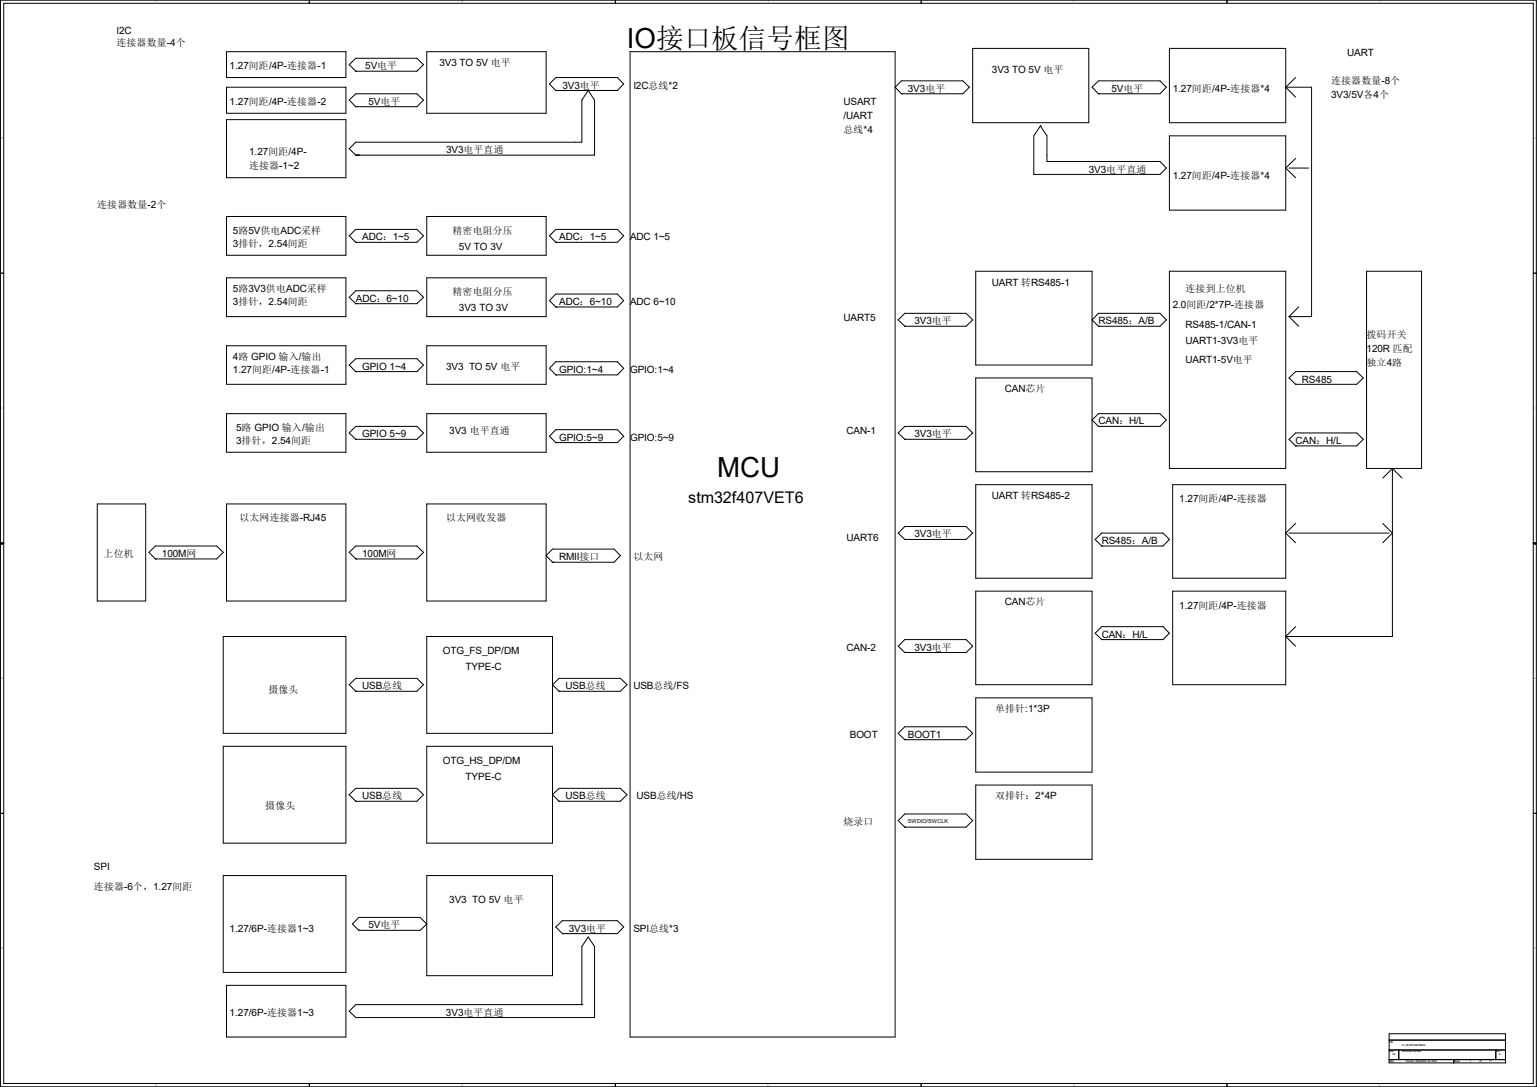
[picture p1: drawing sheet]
<svg xmlns="http://www.w3.org/2000/svg" width="297mm" height="210mm" viewBox="0 0 297 210" stroke-linecap="round" stroke-linejoin="round" font-family="sans-serif">
<defs><g id="words">
<g font-size="5.3">
<text x="121.2" y="9.2">IO接口板信号框图</text>
<text x="138.6" y="92.2">MCU</text>
</g>
<text font-size="3.1" x="133" y="97.1">stm32f407VET6</text>
<g font-size="1.9">
<text x="22.5" y="9">连接器数量-4个</text>
<text x="22.5" y="6.5">I2C</text>
<text x="260.3" y="10.9">UART</text>
<text x="44.4" y="13.4">1.27间距/4P-连接器-1</text>
<text x="70.6" y="13.4">5V电平</text>
<text x="84.9" y="12.7">3V3 TO 5V 电平</text>
<text x="108.7" y="17.1">3V3电平</text>
<text x="122.4" y="17.1">I2C总线*2</text>
<text x="175.4" y="17.7">3V3电平</text>
<text x="191.7" y="14">3V3 TO 5V 电平</text>
<text x="214.8" y="17.7">5V电平</text>
<text x="226.6" y="17.7">1.27间距/4P-连接器*4</text>
<text x="257.2" y="16.2">连接器数量-8个</text>
<text x="44.4" y="20.2">1.27间距/4P-连接器-2</text>
<text x="71.2" y="20.2">5V电平</text>
<text x="163" y="20.4">USART</text>
<text x="163" y="23">/UART</text>
<text x="257.2" y="18.9">3V3/5V各4个</text>
<text x="48.1" y="30">1.27间距/4P-</text>
<text x="86.2" y="29.6">3V3电平直通</text>
<text x="163" y="25.7">总线*4</text>
<text x="48.1" y="32.6">连接器-1~2</text>
<text x="210.4" y="33.4">3V3电平直通</text>
<text x="226.6" y="34.6">1.27间距/4P-连接器*4</text>
<text x="18.8" y="40.2">连接器数量-2个</text>
<text x="45" y="45.2">5路5V供电ADC采样</text>
<text x="45" y="47.7">3排针，2.54间距</text>
<text x="70" y="46.4">ADC：1~5</text>
<text x="87.5" y="45.2">精密电阻分压</text>
<text x="108" y="46.4">ADC：1~5</text>
<text x="121.8" y="46.4">ADC 1~5</text>
<text x="88.7" y="48.3">5V TO 3V</text>
<text x="45" y="56.4">5路3V3供电ADC采样</text>
<text x="45" y="58.9">3排针，2.54间距</text>
<text x="68.7" y="58.3">ADC：6~10</text>
<text x="87.5" y="57.1">精密电阻分压</text>
<text x="108" y="58.9">ADC：6~10</text>
<text x="121.8" y="58.9">ADC 6~10</text>
<text x="191.7" y="55.2">UART 转RS485-1</text>
<text x="226.6" y="59.6">2.0间距/2*7P-连接器</text>
<text x="229.1" y="56.4">连接到上位机</text>
<text x="88.7" y="60.2">3V3 TO 3V</text>
<text x="163" y="62.1">UART5</text>
<text x="176.7" y="62.7">3V3电平</text>
<text x="212.3" y="62.7">RS485：A/B</text>
<text x="229.1" y="63.3">RS485-1/CAN-1</text>
<text x="264.1" y="65.3">拨码开关</text>
<text x="45" y="69.6">4路 GPIO 输入/输出</text>
<text x="70" y="71.4">GPIO 1~4</text>
<text x="86.2" y="71.4">3V3 TO 5V 电平</text>
<text x="229.1" y="66.4">UART1-3V3电平</text>
<text x="229.1" y="70.1">UART1-5V电平</text>
<text x="264.1" y="68">120R 匹配</text>
<text x="264.1" y="70.7">独立4路</text>
<text x="45" y="72.1">1.27间距/4P-连接器-1</text>
<text x="108" y="72.1">GPIO:1~4</text>
<text x="121.8" y="72.1">GPIO:1~4</text>
<text x="194.2" y="75.8">CAN芯片</text>
<text x="251.6" y="73.9">RS485</text>
<text x="45.6" y="83.3">5路 GPIO 输入/输出</text>
<text x="86.8" y="83.9">3V3 电平直通</text>
<text x="163.6" y="83.9">CAN-1</text>
<text x="212.3" y="82">CAN：H/L</text>
<text x="45.6" y="85.8">3排针，2.54间距</text>
<text x="70" y="84.5">GPIO 5~9</text>
<text x="108" y="85.1">GPIO:5~9</text>
<text x="121.8" y="85.1">GPIO:5~9</text>
<text x="176.7" y="84.5">3V3电平</text>
<text x="250.4" y="85.8">CAN：H/L</text>
<text x="46.3" y="100.8">以太网连接器-RJ45</text>
<text x="86.2" y="100.8">以太网收发器</text>
<text x="191.7" y="96.4">UART 转RS485-2</text>
<text x="227.9" y="97">1.27间距/4P-连接器</text>
<text x="20" y="107.6">上位机</text>
<text x="31.3" y="107.6">100M网</text>
<text x="70" y="107.6">100M网</text>
<text x="163.6" y="104.5">UART6</text>
<text x="176.7" y="103.8">3V3电平</text>
<text x="212.9" y="105.1">RS485：A/B</text>
<text x="108" y="108.2">RMII接口</text>
<text x="122.4" y="108.2">以太网</text>
<text x="194.2" y="117">CAN芯片</text>
<text x="227.9" y="117.6">1.27间距/4P-连接器</text>
<text x="163.6" y="125.7">CAN-2</text>
<text x="176.7" y="125.7">3V3电平</text>
<text x="212.9" y="123.2">CAN：H/L</text>
<text x="85.6" y="126.3">OTG_FS_DP/DM</text>
<text x="90" y="129.5">TYPE-C</text>
<text x="51.9" y="133.8">摄像头</text>
<text x="70" y="133.2">USB总线</text>
<text x="109.3" y="133.2">USB总线</text>
<text x="122.4" y="133.2">USB总线/FS</text>
<text x="192.3" y="137.6">单排针:1*3P</text>
<text x="164.2" y="142.5">BOOT</text>
<text x="175.4" y="142.5">BOOT1</text>
<text x="85.6" y="147.5">OTG_HS_DP/DM</text>
<text x="70" y="154.4">USB总线</text>
<text x="90" y="150.7">TYPE-C</text>
<text x="109.3" y="154.4">USB总线</text>
<text x="123" y="154.4">USB总线/HS</text>
<text x="192.3" y="154.4">双排针：2*4P</text>
<text x="51.3" y="156.3">摄像头</text>
<text x="163" y="159.4">烧录口</text>
<text x="18.2" y="171.9">连接器-6个，1.27间距</text>
<text x="18.2" y="168.1">SPI</text>
<text x="71.2" y="179.4">5V电平</text>
<text x="86.8" y="174.4">3V3 TO 5V 电平</text>
<text x="44.4" y="180">1.27/6P-连接器1~3</text>
<text x="109.9" y="180">3V3电平</text>
<text x="122.4" y="180">SPI总线*3</text>
<text x="44.4" y="196.2">1.27/6P-连接器1~3</text>
<text x="86.2" y="196.2">3V3电平直通</text>
</g>
<text font-size="1.1" x="175.4" y="159.1">SWDIO/SWCLK</text>
<g font-size=".5">
<text x="30.1" y=".5">5</text>
<text x="89.2" y=".5">4</text>
<text x="148.3" y=".5">3</text>
<text x="207.4" y=".5">2</text>
<text x="266.6" y=".5">1</text>
<text x=".3" y="26.8">D</text>
<text x="296.4" y="26.8">D</text>
<text x=".3" y="79">C</text>
<text x="296.4" y="79">C</text>
<text x=".3" y="131.2">B</text>
<text x="296.4" y="131.2">B</text>
<text x=".3" y="183.4">A</text>
<text x="296.4" y="183.4">A</text>
<text x="268.4" y="203.3">Size</text>
<text x="268.4" y="201.4">Title</text>
<text x="269.1" y="203.9">A2</text>
<text x="270.9" y="202.1">01_BLOCK DIAGRAM</text>
<text x="270.9" y="203.3">Document Number</text>
<text x="289.1" y="203.3">Rev</text>
<text x="289.6" y="203.9">A</text>
<text x="30.1" y="209.8">5</text>
<text x="89.2" y="209.8">4</text>
<text x="148.3" y="209.8">3</text>
<text x="207.3" y="209.8">2</text>
<text x="266.4" y="209.8">1</text>
<text x="268.4" y="205.1">Date:</text>
<text x="271.7" y="205.1">Sunday, September 29, 2024</text>
<text x="280.9" y="205.1">Sheet</text>
<text x="284" y="205.1">1</text>
<text x="285.9" y="205.1">of</text>
<text x="287.8" y="205.1">11</text>
</g>
</g></defs>
<g fill="none" stroke="#000" stroke-width=".19">
<path d="M.1 0h296.8v210h-296.8zM.7 .6h295.6v208.7h-295.6zM43.8 10h23v5h-23zM43.8 16.8h23v5.1h-23zM59.8 0v.6M67.5 12.5l1.2-1.2h11.9l1.2 1.2-1.2 1.3h-11.9zM67.5 19.3l1.2-1.2h11.9l1.2 1.2-1.2 1.3h-11.9zM68.7 13.8h.1M82.5 10h23v11.9h-23zM106.2 16.2l1.2-1.2h11.9l1.2 1.2-1.2 1.3h-11.9zM107.4 17.5h.1M118.9 0v.6"/>
<path d="M121.8 10h51.2v190.4h-51.2zM173 16.8l1.2-1.2h11.9l1.2 1.2-1.2 1.3h-11.9zM174.2 18.1h.1M178 0v.6M188 9.4h22.4v14.3h-22.4zM211 16.8l1.3-1.2h11.9l1.2 1.2-1.2 1.3h-11.9zM212.3 18.1h.1M226 9.4h22.5v14.3h-22.5zM237.1 0v.6M248.5 16.8h4.9v44.4h-4.3M248.5 16.8l1.9 2M250.4 15l-1.9 1.8"/>
<path d="M43.8 23.1h23v11.2h-23zM67.5 28.7l1.2-1.2h43.7v-8.2l1.3-1.8 1.2 1.8v10.7h-46.2zM68.7 20.6h.1M69.3 30h.1M201 24.3h.1M201 24.3l1.3 1.9v5h21.9l1.2 1.3-1.2 1.2h-24.4v-7.5zM226 26.2h22.5v14.4h-22.5zM249.1 32.5h3.8M250.4 30.6l-1.9 1.9 1.9 1.8M.1 52.8h.6M43.8 41.8h23v7.5h-23zM43.8 53.7h23v7.5h-23z"/>
<path d="M67.5 45.6l1.2-1.3h11.9l1.2 1.3-1.2 1.2h-11.9zM67.5 57.4l1.2-1.2h11.9l1.2 1.2-1.2 1.3h-11.9zM68.7 46.8h.1M68.7 58.7h.1M82.5 41.8h23v7.5h-23zM82.5 53.7h23v7.5h-23zM106.2 45.6l1.2-1.3h11.9l1.2 1.3-1.2 1.2h-11.9zM107.4 46.8h.1M107.4 59.3h.1M107.4 56.8h11.9l1.2 1.3-1.2 1.2h-11.9l-1.2-1.2zM188.6 52.4h22.4v18.1h-22.4zM226 52.4h22.5v38.1h-22.5z"/>
<path d="M251 59.3l-1.9 1.9M264.1 52.4h10.6v38.1h-10.6zM296.3 52.8h.6M43.8 66.8h23v7.5h-23zM43.8 79.9h23v7.5h-23zM67.5 70.5l1.2-1.2h11.9l1.2 1.2-1.2 1.3h-11.9zM68.7 71.8h.1M82.5 66.8h23v7.5h-23zM82.5 79.9h23v7.5h-23zM107.4 72.4h.1M107.4 69.9h11.9l1.2 1.3-1.2 1.2h-11.9l-1.2-1.2zM174.8 63h.1"/>
<path d="M174.8 60.5h11.9l1.3 1.3-1.3 1.2h-11.9l-1.2-1.2zM188.6 73h22.4v18.1h-22.4zM212.3 63h.1M212.3 60.5h11.9l1.2 1.3-1.2 1.2h-11.9l-1.3-1.2zM249.1 73l1.3-1.2h11.8l1.2 1.2-1.2 1.3h-11.8zM249.1 61.2l1.9 1.8M250.4 74.3h.1M18.8 97.4h9.4v18.7h-9.4zM43.8 97.4h23v18.7h-23zM68.7 84.9h.1M68.7 82.4h11.9l1.2 1.3-1.2 1.2h-11.9l-1.2-1.2zM82.5 97.4h23v18.7h-23z"/>
<path d="M107.4 85.5h.1M107.4 83h11.9l1.2 1.3-1.2 1.2h-11.9l-1.2-1.2zM174.8 84.9h.1M174.8 82.4h11.9l1.3 1.3-1.3 1.2h-11.9l-1.2-1.2zM188.6 93.6h22.4v18.1h-22.4zM211 81.2l1.3-1.3h11.9l1.2 1.3-1.2 1.2h-11.9zM212.3 82.4h.1M226.6 93.6h21.9v18.1h-21.9zM249.1 84.9l1.3-1.2h11.8l1.2 1.2-1.2 1.2h-11.8zM250.4 86.1h.1M269.1 90.5v32.5h-20.6M269.1 90.5l1.8 1.9"/>
<path d="M269.1 90.5l-1.9 1.9M.1 105h.6M.3 104.8l.4 .2-.4 .2zM28.8 106.7l1.2-1.2h11.9l1.2 1.2-1.2 1.3h-11.9zM30 108h.1M67.5 106.7l1.2-1.2h11.9l1.2 1.2-1.2 1.3h-11.9zM68.7 108h.1M106.8 108.6h.1M106.8 106.1h11.9l1.2 1.3-1.2 1.2h-11.9l-1.3-1.2zM173.6 103l1.2-1.3h11.9l1.3 1.3-1.3 1.2h-11.9zM174.8 104.2h.1M188.6 114.2h22.4v18.1h-22.4z"/>
<path d="M211.6 104.2l1.3-1.2h11.8l1.3 1.2-1.3 1.3h-11.8zM212.9 105.5h.1M226.6 114.2h21.9v18.1h-21.9zM249.1 103h19.3M250.4 101.1l-1.9 1.9 1.9 1.9M267.2 101.1l1.9 1.9-1.9 1.9M296.3 105h.6M296.3 105l.4-.2v.4zM43.1 123h23.7v18.7h-23.7zM67.5 132.3l1.2-1.2h11.9l1.2 1.2-1.2 1.3h-11.9zM68.7 133.6h.1M82.5 123h24.3v18.7h-24.3z"/>
<path d="M106.8 132.3l1.2-1.2h11.9l1.3 1.2-1.3 1.3h-11.9zM108 133.6h.1M173.6 124.8l1.2-1.2h11.9l1.3 1.2-1.3 1.3h-11.9zM174.8 126.1h.1M188.6 134.8h22.4v14.4h-22.4zM211.6 122.3l1.3-1.2h11.8l1.3 1.2-1.3 1.3h-11.8zM212.9 123.6h.1M248.5 123l1.9 1.8M250.4 121.1l-1.9 1.9M.1 157.1h.6M43.1 144.2h23.7v18.7h-23.7zM67.5 153.5l1.2-1.2h11.9l1.2 1.2-1.2 1.3h-11.9z"/>
<path d="M68.7 154.8h.1M82.5 144.2h24.3v18.7h-24.3zM106.8 153.5l1.2-1.2h11.9l1.3 1.2-1.3 1.3h-11.9zM108 154.8h.1M174.8 142.9h.1M174.8 159.8h.1M174.8 140.4h11.9l1.3 1.3-1.3 1.2h-11.9l-1.2-1.2zM174.8 157.3h11.9l1.3 1.2-1.3 1.3h-11.9l-1.2-1.3zM188.6 151.7h22.4v14.3h-22.4zM296.3 157.1h.6M43.1 169.2h23.7v18.7h-23.7zM69.3 179.7h.1"/>
<path d="M69.3 177.2h11.9l1.3 1.3-1.3 1.2h-11.9l-1.2-1.2zM82.5 169.2h24.3v19.3h-24.3zM107.4 179.1l1.3-1.2h10.6l1.2 1.2-1.2 1.3h-10.6zM43.8 190.4h23v10h-23zM68.7 194.1h43.7v-11.2l1.3-1.9 1.2 1.9v13.7h-46.2l-1.2-1.2zM69.3 196.6h.1M108.7 180.4h.1M112.4 194.1h.1M268.4 199.7h22.5v5.7h-22.5zM59.8 209.3v.7M118.9 209.3v.7M178 209.3v.7"/>
<path d="M237.1 209.3v.7M268.4 201h22.5M268.4 202.9h22.5M268.4 204.7h22.5M270.3 202.9v1.8M280.9 204.7v.7M289.1 202.9v1.8"/>
</g>
<use href="#words"/>
</svg>
